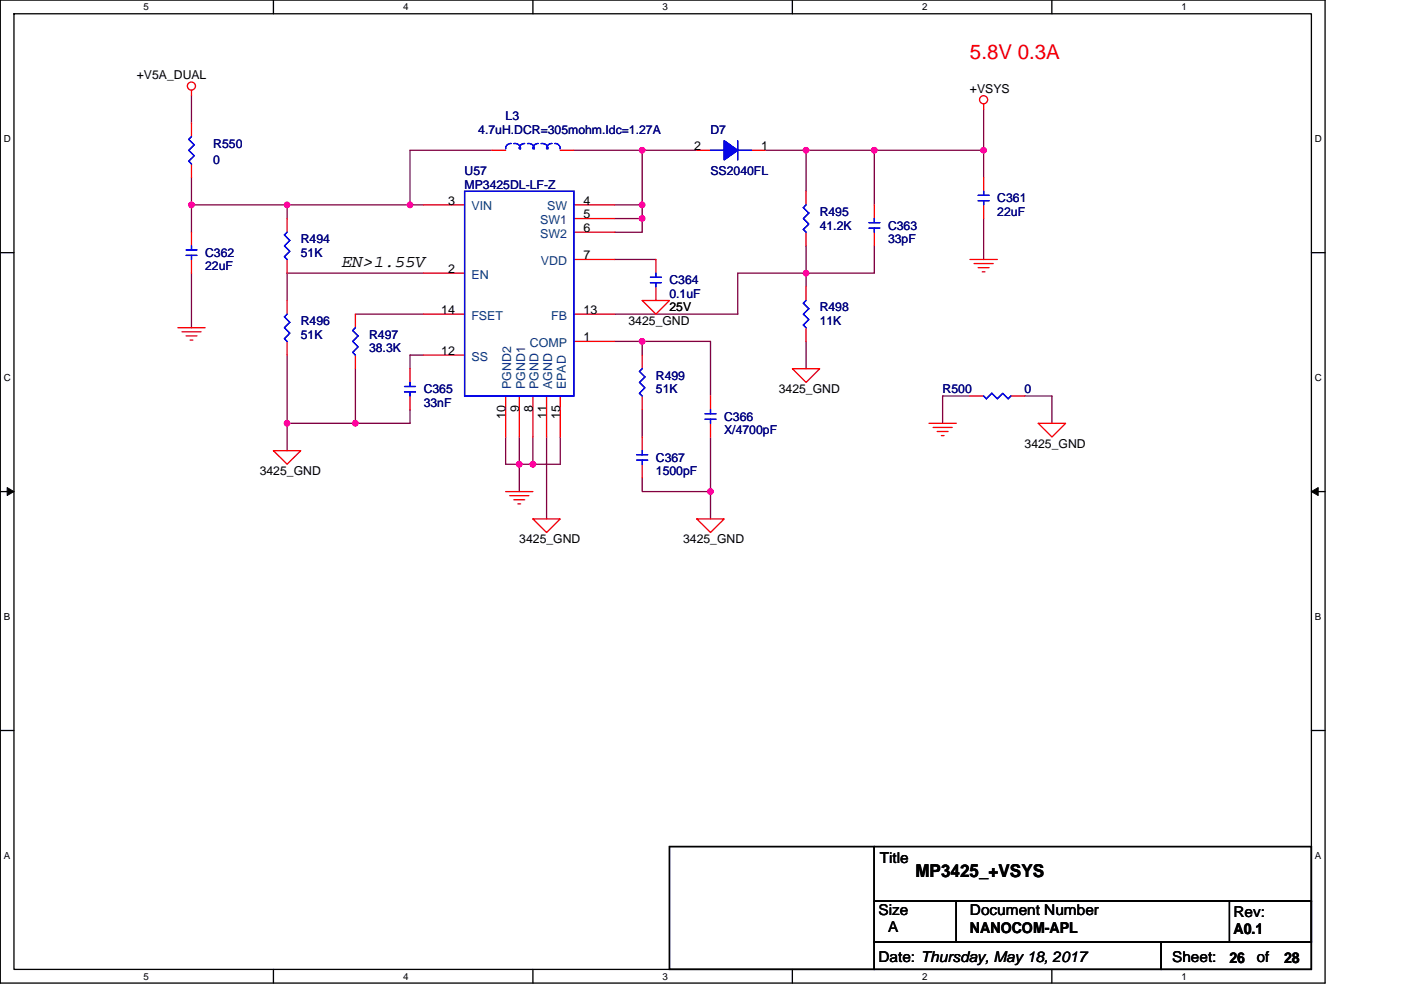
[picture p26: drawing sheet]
<svg xmlns="http://www.w3.org/2000/svg" width="297mm" height="210mm" viewBox="0 0 297 210" stroke-linecap="round" stroke-linejoin="round" font-family="sans-serif">
<defs><g id="words">
<text font-size="4.3" fill="#f00" x="205.7" y="12.6">5.8V 0.3A</text>
<g font-size="3.7">
<text x="72.5" y="56.6">EN&gt;1.55V</text>
<text x="194.1" y="185.9">MP3425_+VSYS</text>
</g>
<g font-size="3.2">
<text x="186.5" y="183">Title</text>
<text x="186.2" y="194">Size</text>
<text x="188.3" y="197.8">A</text>
<text x="205.7" y="194">Document Number</text>
<text x="205.7" y="197.8">NANOCOM-APL</text>
<text x="261.5" y="194.6">Rev:</text>
<text x="261.5" y="198.1">A0.1</text>
<text x="186.2" y="204.1">Date: Thursday, May 18, 2017</text>
<text x="248.5" y="204.1">Sheet:</text>
<text x="260.7" y="204.2">26</text>
<text x="266.5" y="204.1">of</text>
<text x="272.2" y="204.2">28</text>
</g>
<g font-size="2.6">
<text x="29" y="16.8">+V5A_DUAL</text>
<text x="205.7" y="19.7">+VSYS</text>
<text x="147.1" y="31.9">2</text>
<text x="161.4" y="31.9">1</text>
<text x="95" y="43.4">3</text>
<text x="123.7" y="43.4">4</text>
<text x="123.7" y="46.3">5</text>
<text x="123.7" y="49.2">6</text>
<text x="95" y="57.9">2</text>
<text x="123.7" y="55">7</text>
<text x="93.6" y="66.6">14</text>
<text x="123.7" y="66.6">13</text>
<text x="133.3" y="69">3425_GND</text>
<text x="141.9" y="66.1">25V</text>
<text x="93.6" y="75.3">12</text>
<text x="123.7" y="72.4">1</text>
<text x="165.1" y="83.4">3425_GND</text>
<text x="107.2" y="88.9" transform="rotate(-90 107.2 88.9)">10</text>
<text x="110.1" y="87.5" transform="rotate(-90 110.1 87.5)">9</text>
<text x="113" y="87.5" transform="rotate(-90 113 87.5)">8</text>
<text x="115.9" y="88.9" transform="rotate(-90 115.9 88.9)">11</text>
<text x="118.8" y="88.9" transform="rotate(-90 118.8 88.9)">15</text>
<text x="217.2" y="95">3425_GND</text>
<text x="55.1" y="100.8">3425_GND</text>
<text x="110.1" y="115.3">3425_GND</text>
<text x="144.8" y="115.3">3425_GND</text>
</g>
<g font-size="2.6" fill="#000080">
<text x="101.4" y="28.4">4.7uH.DCR=305mohm.Idc=1.27A</text>
<text x="107.2" y="25.5">L3</text>
<text x="150.6" y="28.4">D7</text>
<text x="45.2" y="31.3">R550</text>
<text x="45.2" y="34.8">0</text>
<text x="98.5" y="37.1">U57</text>
<text x="98.5" y="40">MP3425DL-LF-Z</text>
<text x="150.6" y="37.1">SS2040FL</text>
<text x="173.8" y="45.8">R495</text>
<text x="211.5" y="42.9">C361</text>
<text x="211.5" y="45.8">22uF</text>
<text x="63.8" y="51.6">R494</text>
<text x="173.8" y="48.7">41.2K</text>
<text x="188.3" y="48.7">C363</text>
<text x="188.3" y="51.6">33pF</text>
<text x="43.5" y="54.5">C362</text>
<text x="43.5" y="57.4">22uF</text>
<text x="63.8" y="54.5">51K</text>
<text x="141.9" y="60.3">C364</text>
<text x="141.9" y="63.2">0.1uF</text>
<text x="63.8" y="69">R496</text>
<text x="63.8" y="71.8">51K</text>
<text x="78.2" y="71.8">R497</text>
<text x="173.8" y="66.1">R498</text>
<text x="173.8" y="69">11K</text>
<text x="78.2" y="74.7">38.3K</text>
<text x="89.8" y="83.4">C365</text>
<text x="139.1" y="80.5">R499</text>
<text x="139.1" y="83.4">51K</text>
<text x="199.9" y="83.4">R500</text>
<text x="217.2" y="83.4">0</text>
<text x="89.8" y="86.3">33nF</text>
<text x="153.5" y="89.2">C366</text>
<text x="153.5" y="92.1">X/4700pF</text>
<text x="139.1" y="97.9">C367</text>
<text x="139.1" y="100.8">1500pF</text>
</g>
<g font-size="2.6" fill="#004080">
<text x="99.9" y="44.6">VIN</text>
<text x="114.5" y="47.5">SW1</text>
<text x="116" y="44.6">SW</text>
<text x="114.5" y="50.4">SW2</text>
<text x="99.9" y="59.1">EN</text>
<text x="114.7" y="56.2">VDD</text>
<text x="99.9" y="67.8">FSET</text>
<text x="116.9" y="67.8">FB</text>
<text x="99.9" y="76.5">SS</text>
<text x="112.3" y="73.6">COMP</text>
<text x="108.4" y="82.5" transform="rotate(-90 108.4 82.5)">PGND2</text>
<text x="111.3" y="82.5" transform="rotate(-90 111.3 82.5)">PGND1</text>
<text x="114.2" y="82.5" transform="rotate(-90 114.2 82.5)">PGND</text>
<text x="117.1" y="82.5" transform="rotate(-90 117.1 82.5)">AGND</text>
<text x="120" y="82.5" transform="rotate(-90 120 82.5)">EPAD</text>
</g>
<g font-size="2.1">
<text x="30.5" y="2.2">5</text>
<text x="85.5" y="2.2">4</text>
<text x="140.5" y="2.2">3</text>
<text x="195.5" y="2.2">2</text>
<text x="250.5" y="2.2">1</text>
<text x=".8" y="30.1">D</text>
<text x="278.8" y="30.1">D</text>
<text x=".8" y="80.8">C</text>
<text x="278.8" y="80.8">C</text>
<text x=".8" y="131.4">B</text>
<text x="278.8" y="131.4">B</text>
<text x=".8" y="182.1">A</text>
<text x="278.8" y="182.1">A</text>
<text x="30.5" y="207.8">5</text>
<text x="85.5" y="207.8">4</text>
<text x="140.5" y="207.8">3</text>
<text x="195.5" y="207.8">2</text>
<text x="250.5" y="207.8">1</text>
</g>
</g></defs>
<path d="M.1 0h280.8v208.5h-280.8zM3 2.9h275v202.7h-275z" fill="none" stroke="#000" stroke-width=".28"/>
<g fill="#fff">
<path d="M30.5 .3h1.1v2.3h-1.1z"/>
<path d="M30.5 205.9h1.1v2.3h-1.1z"/>
</g>
<path d="M58 0v2.9M58 205.6v2.9" fill="none" stroke="#000" stroke-width=".28"/>
<g fill="#fff">
<path d="M85.5 .3h1.1v2.3h-1.1z"/>
<path d="M85.5 205.9h1.1v2.3h-1.1z"/>
</g>
<path d="M113 0v2.9M113 205.6v2.9" fill="none" stroke="#000" stroke-width=".28"/>
<g fill="#fff">
<path d="M140.5 .3h1.1v2.3h-1.1z"/>
<path d="M140.5 205.9h1.1v2.3h-1.1z"/>
</g>
<path d="M168 0v2.9M168 205.6v2.9" fill="none" stroke="#000" stroke-width=".28"/>
<g fill="#fff">
<path d="M195.5 .3h1.2v2.3h-1.2z"/>
<path d="M195.5 205.9h1.2v2.3h-1.2z"/>
</g>
<path d="M223 0v2.9M223 205.6v2.9" fill="none" stroke="#000" stroke-width=".28"/>
<g fill="#fff">
<path d="M250.5 .3h1.2v2.3h-1.2z"/>
<path d="M250.5 205.9h1.2v2.3h-1.2z"/>
<path d="M.8 28.3h1.5v2.3h-1.5z"/>
<path d="M278.8 28.3h1.5v2.3h-1.5z"/>
<path d="M.8 78.9h1.5v2.3h-1.5z"/>
<path d="M278.8 78.9h1.5v2.3h-1.5z"/>
</g>
<path d="M.1 53.6h2.9M278 53.6h2.9" fill="none" stroke="#000" stroke-width=".28"/>
<g fill="#fff">
<path d="M.8 129.6h1.4v2.3h-1.4z"/>
<path d="M278.8 129.6h1.4v2.3h-1.4z"/>
</g>
<path d="M.1 104.3h2.9M278 104.3h2.9" fill="none" stroke="#000" stroke-width=".28"/>
<path d="M1.5 103.4l1.5 .9-1.5 .8zM278 104.3l1.5-.9v1.7z" fill="#000" stroke="#000" stroke-width=".21"/>
<g fill="#fff">
<path d="M.8 180.3h1.4v2.3h-1.4z"/>
<path d="M278.8 180.3h1.4v2.3h-1.4z"/>
</g>
<path d="M.1 154.9h2.9M278 154.9h2.9M141.9 179.6h43.5v26h-43.5zM185.4 179.6h92.6v11.5h-92.6zM185.4 191.1h17.4v8.7h-17.4zM185.4 199.8h60.8v5.8h-60.8zM202.8 191.1h75.2v8.7h-75.2zM246.2 199.8h31.8v5.8h-31.8zM260.7 191.1h17.3v8.7h-17.3z" fill="none" stroke="#000" stroke-width=".28"/>
<g fill="none" stroke="#800040" stroke-width=".28">
<path d="M40.6 20.3v5.8M40.6 37.7v5.8M104.3 31.9h-17.4v11.6M121.7 31.9h14.5M136.2 31.9v11.6M136.2 31.9h11.5M162.2 31.9h8.7M170.9 31.9v8.7M170.9 31.9h14.5M185.4 31.9v11.6M185.4 31.9h23.2M208.6 31.9v5.8"/>
<path d="M208.6 23.2v8.7M40.6 43.5h20.3M40.6 57.9v11.6M40.6 43.5v5.8M60.9 43.5h26M60.9 43.5v2.9M86.9 43.5h2.9M89.8 57.9h-28.9v5.8M130.4 46.4h5.8M130.4 43.5h5.8v2.9M130.4 55h8.7M136.2 46.4v2.9h-5.8"/>
<path d="M170.9 52.2v5.7M170.9 57.9v2.9M170.9 57.9h-14.5v8.7h-26M185.4 52.2v5.7h-14.5M208.6 46.4v8.6M60.9 75.3v14.5M75.4 66.6h14.4M75.4 78.2v11.6M89.8 75.3h-2.9v2.9M130.4 72.4h5.8M136.2 72.4v2.9M136.2 72.4h14.4v11.6"/>
<path d="M170.9 72.4v5.8M60.9 89.8v5.8M60.9 89.8h14.5M86.9 86.9v2.9h-11.5M107.2 92.7v5.8h2.9M110.1 92.7v5.8M110.1 98.5v5.8M110.1 98.5h2.9M113 92.7v5.8M115.9 92.7v17.4M118.8 92.7v5.8h-5.8M136.2 86.9v5.8"/>
<path d="M150.6 92.7v11.6M205.7 84h-5.8v5.8M217.2 84h5.8v5.8M136.2 101.4v2.9h14.4M150.6 104.3v5.8"/>
</g>
<g fill="#f0f" stroke="#f0f" stroke-width=".28">
<circle cx="86.9" cy="43.5" r=".57"/>
<circle cx="60.9" cy="43.5" r=".57"/>
<circle cx="40.6" cy="43.5" r=".57"/>
<circle cx="75.3" cy="89.8" r=".57"/>
<circle cx="60.9" cy="89.8" r=".57"/>
<circle cx="136.1" cy="31.9" r=".57"/>
<circle cx="136.1" cy="46.3" r=".57"/>
<circle cx="136.1" cy="43.5" r=".57"/>
<circle cx="110.1" cy="98.5" r=".57"/>
<circle cx="113" cy="98.5" r=".57"/>
<circle cx="136.1" cy="72.4" r=".57"/>
<circle cx="150.6" cy="104.3" r=".57"/>
<circle cx="185.4" cy="31.9" r=".57"/>
<circle cx="170.9" cy="31.9" r=".57"/>
<circle cx="170.9" cy="57.9" r=".57"/>
<circle cx="208.5" cy="31.9" r=".57"/>
</g>
<g fill="none" stroke="#f00" stroke-width=".28">
<path d="M40.6 19.1v1.2M40.6 26.1v2.9M40.6 34.8v2.9M104.3 31.9h2.9M118.8 31.9h2.9M147.7 31.9h2.9M159.3 31.9h2.9M208.6 22v1.2M208.6 37.7v2.9M40.6 49.3v2.9M40.6 55v2.9M60.9 46.4v2.9"/>
<path d="M60.9 55v2.9M89.8 43.5h8.7M89.8 57.9h8.7M121.7 43.5h8.7M121.7 55h8.7M121.7 46.4h8.7M121.7 49.3h8.7M139.1 55v2.9M170.9 40.6v2.9M170.9 49.3v2.9M185.4 43.5v2.9M185.4 49.3v2.9"/>
<path d="M205.7 55h5.8M206.5 55.9h4.1M207.4 56.8h2.3M208.3 57.7h.5M208.6 43.5v2.9M37.7 69.5h5.8M38.6 70.4h4M39.5 71.2h2.3M40.3 72.1h.6M60.9 63.7v2.9M60.9 72.4v2.9M75.4 66.6v2.9"/>
<path d="M75.4 75.3v2.9M86.9 78.2v2.9M89.8 66.6h8.7M89.8 75.3h8.7M121.7 66.6h8.7M121.7 72.4h8.7M136.2 63.7h5.7l-2.8 2.9zM136.2 75.3v2.9M139.1 60.8v2.9M168 78.2h5.8l-2.9 2.9zM170.9 60.8v2.9M170.9 69.5v2.9"/>
<path d="M58 95.6h5.8l-2.9 2.9zM86.9 84v2.9M107.2 84v8.7M110.1 84v8.7M113 84v8.7M115.9 84v8.7M118.8 84v8.7M136.2 84v2.9M136.2 92.7v2.9M136.2 98.5v2.9M150.6 84v2.9M150.6 89.8v2.9"/>
<path d="M197 89.8h5.8M197.8 90.7h4.1M198.7 91.5h2.3M199.6 92.4h.5M205.7 84h2.9M214.3 84h2.9M220.1 89.8h5.8l-2.9 2.9zM107.2 104.3h5.8M108.1 105.1h4M108.9 106h2.3M109.8 106.9h.6M113 110.1h5.8l-2.9 2.8z"/>
<path d="M147.7 110.1h5.8l-2.9 2.8z"/>
<circle cx="40.6" cy="18.3" r=".86"/>
<circle cx="208.5" cy="21.2" r=".86"/>
</g>
<g fill="none" stroke="#00f" stroke-width=".28">
<path d="M40.6 29l-.6 .6 1.2 1.1-1.2 1.2 1.2 1.1-1.2 1.2 .6 .6M108.3 30.4h.1a1.06 1.06 0 0 0-1.2 1.2M108.9 30.5a1.11 1.11 0 0 1 1.4 1.1M111.2 30.4a1.04 1.04 0 0 0-1.1 1.2M111.8 30.5a1.11 1.11 0 0 1 1.4 1.1M114.1 30.4a1.06 1.06 0 0 0-1.1 1.2M114.7 30.5a1.12 1.12 0 0 1 1.4 1.1M117 30.4a1.06 1.06 0 0 0-1.1 1.2M117.6 30.4a1.01 1.01 0 0 1 1.1 1.2M150.6 31.9h2.9M156.4 29.8v4.1M156.4 31.9h2.9"/>
<path d="M39.5 53h2.3M39.5 54.2h2.3M40.6 52.2v.8M40.6 54.2v.8M60.9 49.3l-.6 .5 1.1 1.2-1.1 1.2 1.1 1.1-1.1 1.2 .6 .5M98.5 40.6h23.2v43.4h-23.2zM137.9 58.8h2.3M137.9 60h2.3M139.1 57.9v.9M139.1 60v.8M170.9 43.5l-.6 .5 1.2 1.2-1.2 1.2 1.2 1.1-1.2 1.2 .6 .6M184.2 47.2h2.3"/>
<path d="M184.2 48.4h2.3M185.4 46.4v.8M185.4 48.4v.9M207.4 41.4h2.3M207.4 42.6h2.3M208.6 40.6v.8M208.6 42.6v.9M60.9 66.6l-.6 .6 1.1 1.2-1.1 1.1 1.1 1.2-1.1 1.1 .6 .6M75.4 69.5l-.6 .6 1.1 1.1-1.1 1.2 1.1 1.2-1.1 1.1 .6 .6M136.2 78.2l-.6 .6 1.1 1.1-1.1 1.2 1.1 1.2-1.1 1.1 .6 .6M170.9 63.7l-.6 .6 1.2 1.2-1.2 1.1 1.2 1.2-1.2 1.1 .6 .6M85.8 82h2.3"/>
<path d="M85.8 83.1h2.3M86.9 81.1v.9M86.9 83.1v.9M135 96.5h2.3M135 97.6h2.3M136.2 95.6v.9M136.2 97.6v.9M149.5 87.8h2.3M149.5 88.9h2.3M150.6 86.9v.9M150.6 88.9v.9M208.6 84l.5 .6 1.2-1.2 1.2 1.2 1.1-1.2 1.2 1.2 .5-.6"/>
</g>
<g fill="#00f" stroke="#00f" stroke-width=".28">
<path d="M153.5 29.8l2.9 2.1-2.9 2z" fill-rule="evenodd"/>
<path d="M153.5 29.8l2.9 2.1-2.9 2z" fill-rule="evenodd"/>
</g>
<use href="#words"/>
</svg>
